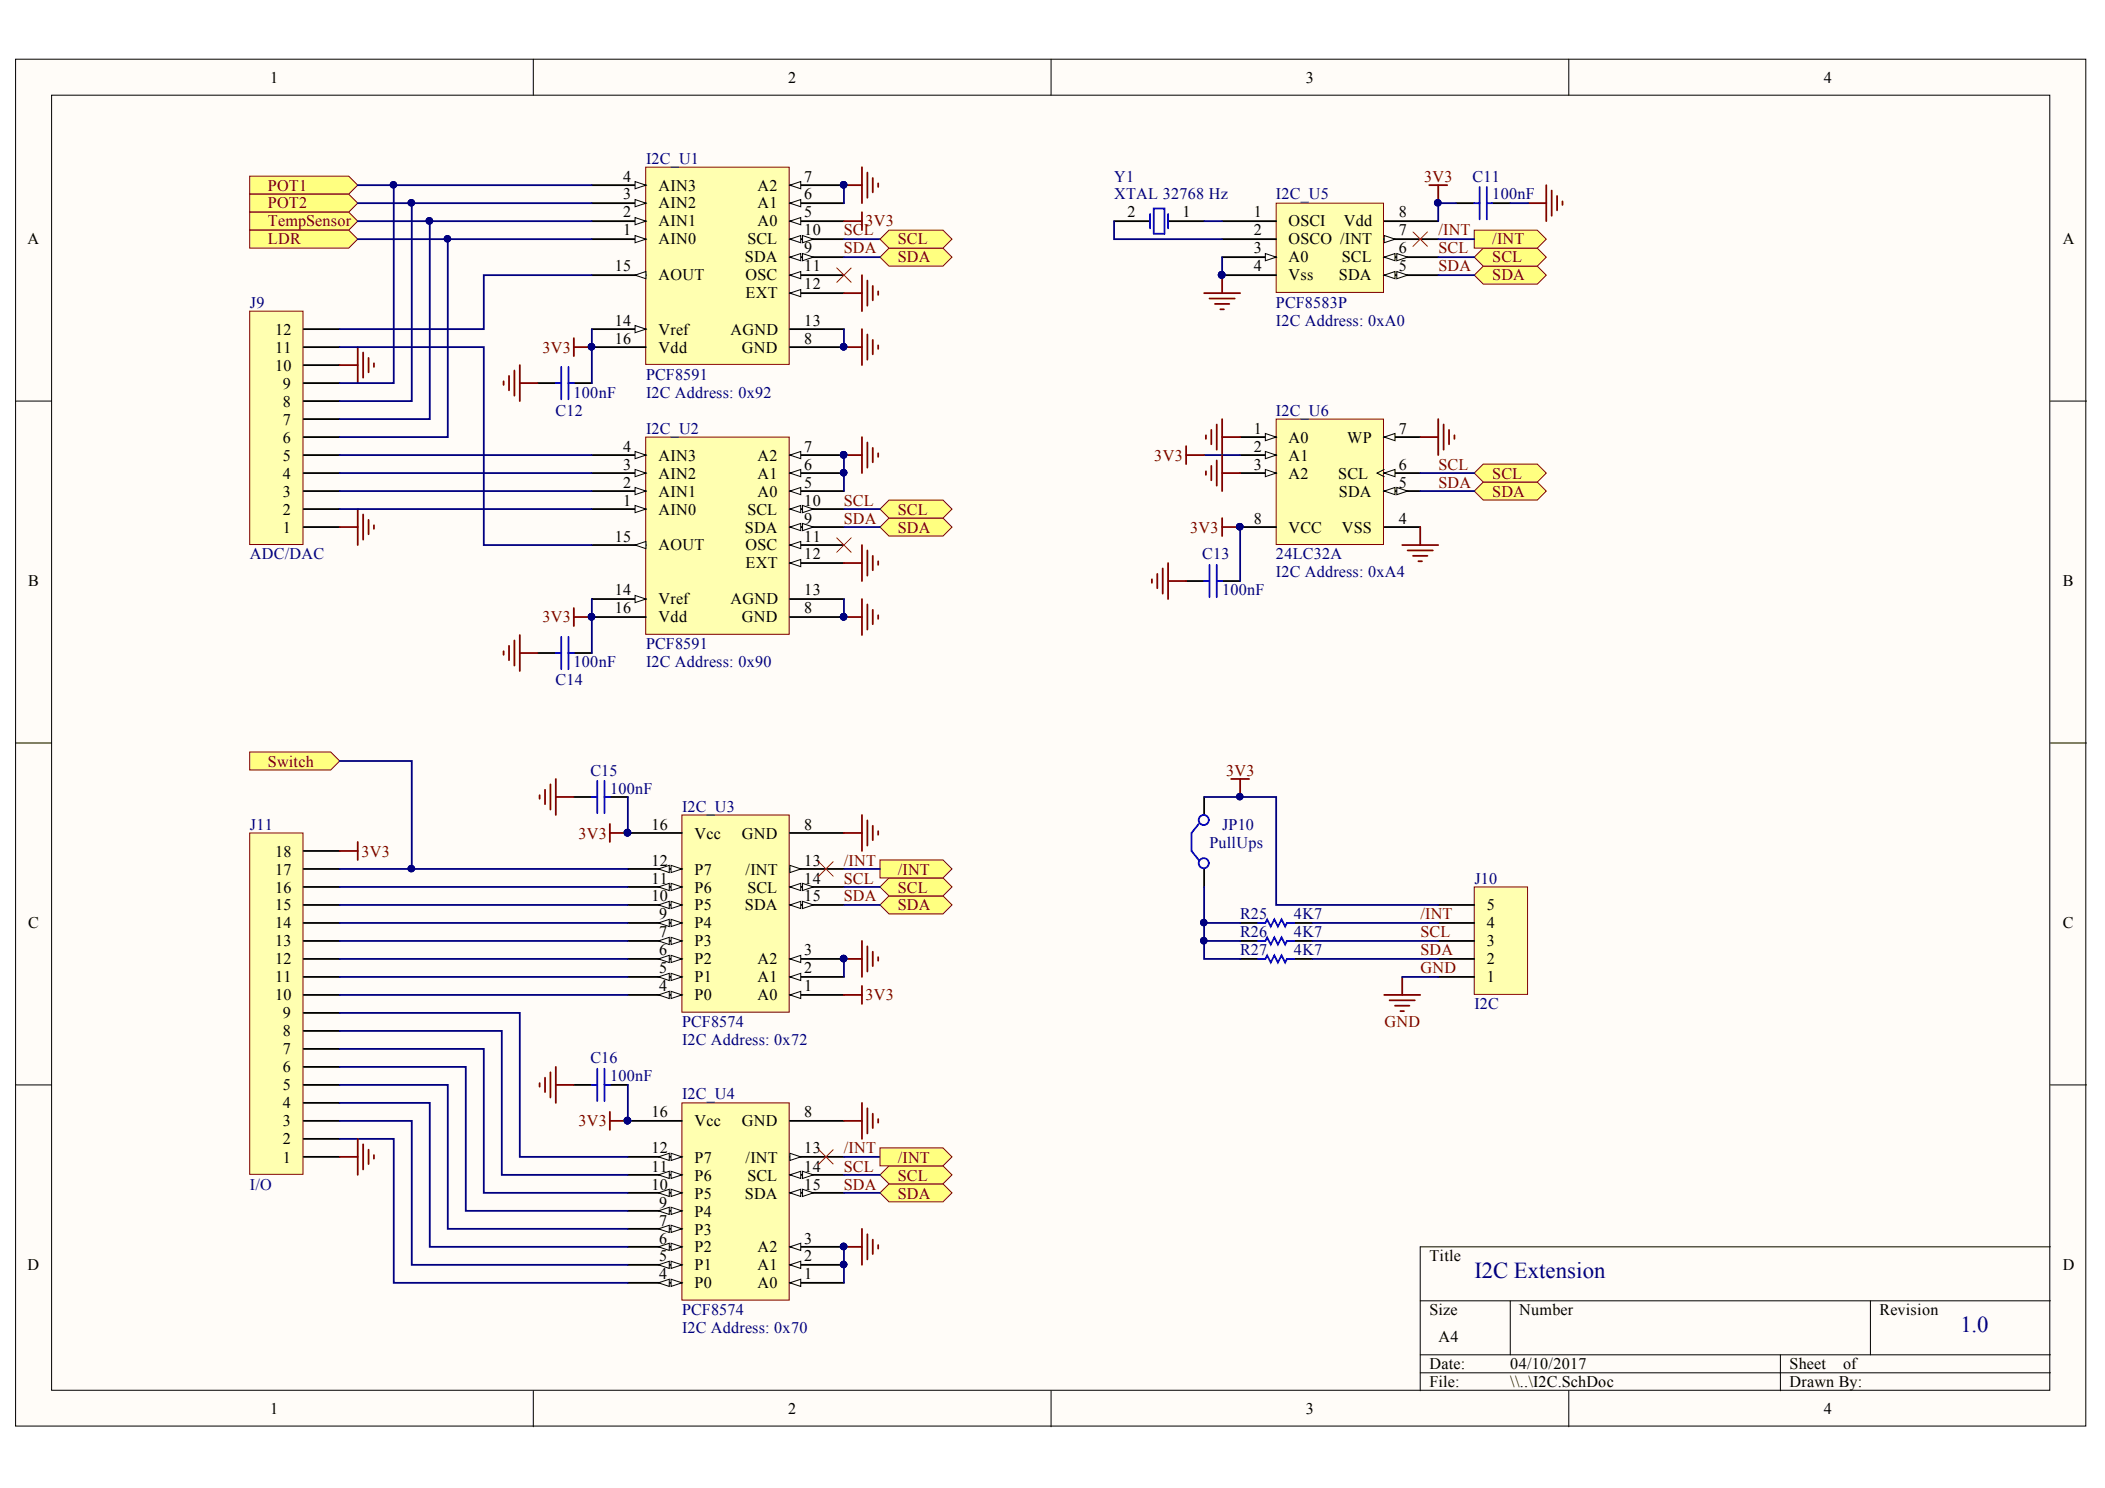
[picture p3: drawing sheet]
<svg xmlns="http://www.w3.org/2000/svg" width="297mm" height="210mm" viewBox="0 0 297 210" stroke-linecap="round" stroke-linejoin="round" font-family="sans-serif">
<defs><g id="words">
<g font-size="3.2" fill="#000080">
<text x="208" y="180.2">I2C Extension</text>
<text x="276.6" y="187.9">1.0</text>
</g>
<g font-size="2.3">
<text x="38.1" y="11.7">1</text>
<text x="111.2" y="11.7">2</text>
<text x="184.3" y="11.7">3</text>
<text x="257.4" y="11.7">4</text>
<text x="88" y="28.1">3</text>
<text x="88" y="25.6">4</text>
<text x="92.9" y="29.4">AIN2</text>
<text x="92.9" y="26.9">AIN3</text>
<text x="106.9" y="29.4">A1</text>
<text x="106.9" y="26.9">A2</text>
<text x="113.5" y="28.1">6</text>
<text x="113.5" y="25.6">7</text>
<text x="3.9" y="34.5">A</text>
<text x="88" y="33.2">1</text>
<text x="88" y="30.7">2</text>
<text x="92.9" y="34.5">AIN0</text>
<text x="92.9" y="31.9">AIN1</text>
<text x="105.5" y="34.5">SCL</text>
<text x="106.9" y="31.9">A0</text>
<text x="113.5" y="30.7">5</text>
<text x="113.5" y="33.2">10</text>
<text x="113.5" y="35.7">9</text>
<text x="159.1" y="30.7">2</text>
<text x="166.9" y="30.7">1</text>
<text x="176.9" y="30.7">1</text>
<text x="176.9" y="33.2">2</text>
<text x="176.9" y="35.7">3</text>
<text x="181.8" y="31.9">OSCI</text>
<text x="181.8" y="34.5">OSCO /INT</text>
<text x="189.6" y="31.9">Vdd</text>
<text x="197.4" y="35.7">6</text>
<text x="197.4" y="33.2">7</text>
<text x="197.4" y="30.7">8</text>
<text x="291.1" y="34.5">A</text>
<text x="86.8" y="38.3">15</text>
<text x="92.9" y="39.5">AOUT</text>
<text x="105.1" y="37">SDA</text>
<text x="105.2" y="39.5">OSC</text>
<text x="113.5" y="40.8">12</text>
<text x="113.5" y="38.3">11</text>
<text x="176.9" y="38.3">4</text>
<text x="181.8" y="37">A0</text>
<text x="181.8" y="39.5">Vss</text>
<text x="188.9" y="39.5">SDA</text>
<text x="189.4" y="37">SCL</text>
<text x="197.4" y="38.3">5</text>
<text x="38.8" y="47.2">12</text>
<text x="86.8" y="46">14</text>
<text x="92.9" y="47.2">Vref</text>
<text x="103.1" y="47.2">AGND</text>
<text x="105.2" y="42.1">EXT</text>
<text x="113.5" y="46">13</text>
<text x="38.8" y="52.3">10</text>
<text x="38.8" y="49.8">11</text>
<text x="86.8" y="48.5">16</text>
<text x="92.9" y="49.8">Vdd</text>
<text x="104.7" y="49.8">GND</text>
<text x="113.5" y="48.5">8</text>
<text x="39.9" y="59.9">7</text>
<text x="39.9" y="57.4">8</text>
<text x="39.9" y="54.8">9</text>
<text x="39.9" y="65">5</text>
<text x="39.9" y="62.4">6</text>
<text x="88" y="63.7">4</text>
<text x="92.9" y="65">AIN3</text>
<text x="106.9" y="65">A2</text>
<text x="113.5" y="63.7">7</text>
<text x="176.9" y="61.2">1</text>
<text x="176.9" y="63.7">2</text>
<text x="181.8" y="62.4">A0</text>
<text x="181.8" y="65">A1</text>
<text x="190.1" y="62.4">WP</text>
<text x="197.4" y="61.2">7</text>
<text x="39.9" y="70.1">3</text>
<text x="39.9" y="67.5">4</text>
<text x="88" y="71.3">1</text>
<text x="88" y="68.8">2</text>
<text x="88" y="66.2">3</text>
<text x="92.9" y="70.1">AIN1</text>
<text x="92.9" y="67.5">AIN2</text>
<text x="106.9" y="70.1">A0</text>
<text x="106.9" y="67.5">A1</text>
<text x="113.5" y="68.8">5</text>
<text x="113.5" y="66.2">6</text>
<text x="113.5" y="71.3">10</text>
<text x="176.9" y="66.2">3</text>
<text x="181.8" y="67.5">A2</text>
<text x="188.8" y="67.5">SCL</text>
<text x="188.9" y="70.1">SDA</text>
<text x="197.4" y="68.8">5</text>
<text x="197.4" y="66.2">6</text>
<text x="39.9" y="75.1">1</text>
<text x="39.9" y="72.6">2</text>
<text x="86.8" y="76.4">15</text>
<text x="92.9" y="72.6">AIN0</text>
<text x="92.9" y="77.7">AOUT</text>
<text x="105.1" y="75.1">SDA</text>
<text x="105.2" y="77.7">OSC</text>
<text x="105.5" y="72.6">SCL</text>
<text x="113.5" y="73.9">9</text>
<text x="113.5" y="76.4">11</text>
<text x="176.9" y="73.9">8</text>
<text x="181.8" y="75.1">VCC</text>
<text x="189.4" y="75.1">VSS</text>
<text x="197.4" y="73.9">4</text>
<text x="4" y="82.7">B</text>
<text x="86.8" y="84">14</text>
<text x="105.2" y="80.2">EXT</text>
<text x="113.5" y="78.9">12</text>
<text x="113.5" y="84">13</text>
<text x="291.1" y="82.7">B</text>
<text x="86.8" y="86.5">16</text>
<text x="92.9" y="87.8">Vdd</text>
<text x="92.9" y="85.3">Vref</text>
<text x="103.1" y="85.3">AGND</text>
<text x="104.7" y="87.8">GND</text>
<text x="113.5" y="86.5">8</text>
<text x="91.9" y="117">16</text>
<text x="98" y="118.3">Vcc</text>
<text x="104.7" y="118.3">GND</text>
<text x="113.5" y="117">8</text>
<text x="38.8" y="125.9">16</text>
<text x="38.8" y="123.4">17</text>
<text x="38.8" y="120.8">18</text>
<text x="91.9" y="124.6">11</text>
<text x="91.9" y="122.1">12</text>
<text x="98" y="125.9">P6</text>
<text x="98" y="123.4">P7</text>
<text x="105.2" y="123.4">/INT</text>
<text x="105.5" y="125.9">SCL</text>
<text x="113.5" y="122.1">13</text>
<text x="113.5" y="124.6">14</text>
<text x="4" y="131">C</text>
<text x="38.8" y="131">14</text>
<text x="38.8" y="128.4">15</text>
<text x="91.9" y="127.2">10</text>
<text x="93" y="129.7">9</text>
<text x="98" y="131">P4</text>
<text x="98" y="128.4">P5</text>
<text x="105.1" y="128.4">SDA</text>
<text x="113.5" y="127.2">15</text>
<text x="209.8" y="131">4</text>
<text x="209.8" y="128.4">5</text>
<text x="291.1" y="131">C</text>
<text x="38.8" y="136">12</text>
<text x="38.8" y="133.5">13</text>
<text x="93" y="137.3">5</text>
<text x="93" y="134.8">6</text>
<text x="93" y="132.2">7</text>
<text x="98" y="136">P2</text>
<text x="98" y="133.5">P3</text>
<text x="106.9" y="136">A2</text>
<text x="113.5" y="137.3">2</text>
<text x="113.5" y="134.8">3</text>
<text x="209.8" y="136">2</text>
<text x="209.8" y="133.5">3</text>
<text x="38.8" y="141.1">10</text>
<text x="38.8" y="138.6">11</text>
<text x="39.9" y="143.6">9</text>
<text x="93" y="139.8">4</text>
<text x="98" y="141.1">P0</text>
<text x="98" y="138.6">P1</text>
<text x="106.9" y="141.1">A0</text>
<text x="106.9" y="138.6">A1</text>
<text x="113.5" y="139.8">1</text>
<text x="209.8" y="138.6">1</text>
<text x="39.9" y="148.7">7</text>
<text x="39.9" y="146.2">8</text>
<text x="39.9" y="153.8">5</text>
<text x="39.9" y="151.2">6</text>
<text x="39.9" y="161.4">2</text>
<text x="39.9" y="158.9">3</text>
<text x="39.9" y="156.3">4</text>
<text x="91.9" y="157.6">16</text>
<text x="98" y="158.9">Vcc</text>
<text x="104.7" y="158.9">GND</text>
<text x="113.5" y="157.6">8</text>
<text x="39.9" y="164">1</text>
<text x="91.9" y="167.8">10</text>
<text x="91.9" y="165.3">11</text>
<text x="91.9" y="162.7">12</text>
<text x="98" y="166.5">P6</text>
<text x="98" y="164">P7</text>
<text x="105.2" y="164">/INT</text>
<text x="105.5" y="166.5">SCL</text>
<text x="113.5" y="162.7">13</text>
<text x="113.5" y="165.3">14</text>
<text x="113.5" y="167.8">15</text>
<text x="93" y="172.9">7</text>
<text x="93" y="170.3">9</text>
<text x="98" y="171.6">P4</text>
<text x="98" y="169.1">P5</text>
<text x="105.1" y="169.1">SDA</text>
<text x="3.9" y="179.2">D</text>
<text x="93" y="177.9">5</text>
<text x="93" y="175.4">6</text>
<text x="98" y="179.2">P1</text>
<text x="98" y="176.7">P2</text>
<text x="98" y="174.1">P3</text>
<text x="106.9" y="179.2">A1</text>
<text x="106.9" y="176.7">A2</text>
<text x="113.5" y="177.9">2</text>
<text x="113.5" y="175.4">3</text>
<text x="201.7" y="177.9">Title</text>
<text x="291.1" y="179.2">D</text>
<text x="93" y="180.5">4</text>
<text x="98" y="181.8">P0</text>
<text x="106.9" y="181.8">A0</text>
<text x="113.5" y="180.5">1</text>
<text x="201.7" y="185.6">Size</text>
<text x="214.4" y="185.6">Number</text>
<text x="265.2" y="185.6">Revision</text>
<text x="203" y="189.4">A4</text>
<text x="201.7" y="193.2">Date:</text>
<text x="201.7" y="195.7">File:</text>
<text x="213.1" y="193.2">04/10/2017</text>
<text x="213.1" y="195.7">\\..\I2C.SchDoc</text>
<text x="252.5" y="193.2">Sheet</text>
<text x="252.5" y="195.7">Drawn By:</text>
<text x="260.1" y="193.2">of</text>
<text x="38.1" y="199.5">1</text>
<text x="111.2" y="199.5">2</text>
<text x="184.3" y="199.5">3</text>
<text x="257.4" y="199.5">4</text>
</g>
<g font-size="2.3" fill="#000080">
<text x="91.2" y="23.1">I2C_U1</text>
<text x="157.2" y="25.6">Y1</text>
<text x="157.2" y="28.1">XTAL 32768 Hz</text>
<text x="180.1" y="28.1">I2C_U5</text>
<text x="207.8" y="25.6">C11</text>
<text x="210.6" y="28.1">100nF</text>
<text x="35.3" y="43.4">J9</text>
<text x="180.1" y="43.4">PCF8583P</text>
<text x="180.1" y="46">I2C Address: 0xA0</text>
<text x="91.2" y="53.6">PCF8591</text>
<text x="78.4" y="58.6">C12</text>
<text x="80.9" y="56.1">100nF</text>
<text x="91.2" y="56.1">I2C Address: 0x92</text>
<text x="180.1" y="58.6">I2C_U6</text>
<text x="91.2" y="61.2">I2C_U2</text>
<text x="35.3" y="78.9">ADC/DAC</text>
<text x="169.7" y="78.9">C13</text>
<text x="172.4" y="84">100nF</text>
<text x="180.1" y="78.9">24LC32A</text>
<text x="180.1" y="81.5">I2C Address: 0xA4</text>
<text x="80.9" y="94.1">100nF</text>
<text x="91.2" y="91.6">PCF8591</text>
<text x="91.2" y="94.1">I2C Address: 0x90</text>
<text x="78.4" y="96.7">C14</text>
<text x="83.3" y="109.4">C15</text>
<text x="86.1" y="112">100nF</text>
<text x="35.3" y="117">J11</text>
<text x="96.2" y="114.5">I2C_U3</text>
<text x="170.7" y="119.6">PullUps</text>
<text x="172.4" y="117">JP10</text>
<text x="208" y="124.6">J10</text>
<text x="175" y="129.7">R25</text>
<text x="182.6" y="129.7">4K7</text>
<text x="175" y="132.2">R26</text>
<text x="175" y="134.8">R27</text>
<text x="182.6" y="132.2">4K7</text>
<text x="182.6" y="134.8">4K7</text>
<text x="208" y="142.4">I2C</text>
<text x="83.3" y="150">C16</text>
<text x="96.2" y="144.9">PCF8574</text>
<text x="96.2" y="147.4">I2C Address: 0x72</text>
<text x="86.1" y="152.5">100nF</text>
<text x="96.2" y="155.1">I2C_U4</text>
<text x="35.3" y="167.8">I/O</text>
<text x="96.2" y="185.6">PCF8574</text>
<text x="96.2" y="188.1">I2C Address: 0x70</text>
</g>
<g font-size="2.3" fill="#800000">
<text x="37.8" y="26.9">POT1</text>
<text x="37.8" y="29.4">POT2</text>
<text x="200.9" y="25.6">3V3</text>
<text x="37.8" y="31.9">TempSensor</text>
<text x="37.8" y="34.5">LDR</text>
<text x="119.1" y="35.7">SDA</text>
<text x="119.1" y="33.2">SCL</text>
<text x="122.1" y="31.9">3V3</text>
<text x="126.7" y="34.5">SCL</text>
<text x="203" y="35.7">SCL</text>
<text x="203" y="33.2">/INT</text>
<text x="210.6" y="34.5">/INT</text>
<text x="126.7" y="37">SDA</text>
<text x="203" y="38.3">SDA</text>
<text x="210.6" y="39.5">SDA</text>
<text x="210.6" y="37">SCL</text>
<text x="76.5" y="49.8">3V3</text>
<text x="162.9" y="65">3V3</text>
<text x="119.1" y="71.3">SCL</text>
<text x="203" y="68.8">SDA</text>
<text x="203" y="66.2">SCL</text>
<text x="210.6" y="70.1">SDA</text>
<text x="210.6" y="67.5">SCL</text>
<text x="119.1" y="73.9">SDA</text>
<text x="126.7" y="75.1">SDA</text>
<text x="126.7" y="72.6">SCL</text>
<text x="168" y="75.1">3V3</text>
<text x="76.5" y="87.8">3V3</text>
<text x="37.8" y="108.2">Switch</text>
<text x="173" y="109.4">3V3</text>
<text x="81.6" y="118.3">3V3</text>
<text x="51" y="120.8">3V3</text>
<text x="119.1" y="124.6">SCL</text>
<text x="119.1" y="122.1">/INT</text>
<text x="126.7" y="125.9">SCL</text>
<text x="126.7" y="123.4">/INT</text>
<text x="119.1" y="127.2">SDA</text>
<text x="126.7" y="128.4">SDA</text>
<text x="200.4" y="129.7">/INT</text>
<text x="200.4" y="137.3">GND</text>
<text x="200.4" y="134.8">SDA</text>
<text x="200.4" y="132.2">SCL</text>
<text x="122.1" y="141.1">3V3</text>
<text x="195.4" y="144.9">GND</text>
<text x="81.6" y="158.9">3V3</text>
<text x="119.1" y="167.8">SDA</text>
<text x="119.1" y="165.3">SCL</text>
<text x="119.1" y="162.7">/INT</text>
<text x="126.7" y="166.5">SCL</text>
<text x="126.7" y="164">/INT</text>
<text x="126.7" y="169.1">SDA</text>
</g>
</g></defs>
<g fill="#fffcf8" stroke="#000" stroke-width=".14">
<path d="M2.2 8.4h292.1v192.8h-292.1z"/>
<path d="M7.3 13.4h281.9v182.7h-281.9z"/>
</g>
<g fill="none" stroke="#000" stroke-width=".14">
<path d="M75.3 8.4v5M148.3 8.4v5M221.4 8.4v5M2.2 56.6h5.1M289.3 56.6h5.1M2.2 104.8h5.1M289.3 104.8h5.1M2.2 153h5.1M289.3 153h5.1M289.3 175.9h-88.9v20.3M75.3 196.2v5.1M148.3 196.2v5.1"/>
<path d="M200.4 183.5h88.9M200.4 191.1h88.9M200.4 193.7h88.9M213.1 183.5v7.6M221.4 196.2v5.1M251.2 191.1v5.1M263.9 183.5v7.6"/>
</g>
<path d="M208 125.1h7.6v15.2h-7.6z" fill="#ffffb0" stroke="#800000" stroke-width=".14"/>
<g fill="none" stroke="#000" stroke-width=".25">
<path d="M169.9 112.4v2.6M169.9 122.6v2.5M175 135.3h2.5M175 132.7h2.5M175 130.2h2.5M182.6 135.3h2.6M182.6 132.7h2.6M182.6 130.2h2.6M202.9 137.8h5.1M202.9 135.3h5.1M202.9 132.7h5.1M202.9 130.2h5.1"/>
<path d="M202.9 127.7h5.1"/>
</g>
<g fill="none" stroke="#00f" stroke-width=".25">
<path d="M169.2 116.2l-1.1 1.3v2.5l1.1 1.3M177.5 132.7h1.1l.2-.5 .5 1 .5-1 .5 1 .5-1 .5 1 .3-.5h1M177.5 130.2h1.1l.2-.5 .5 1 .5-1 .5 1 .5-1 .5 1 .3-.5h1M177.5 135.3h1.1l.2-.5 .5 1 .5-1 .5 1 .5-1 .5 1 .3-.5h1"/>
<circle cx="169.9" cy="115.7" r=".71"/>
<circle cx="169.9" cy="121.8" r=".71"/>
</g>
<path d="M169.9 125.1v10.2h5.1M169.9 132.7h5.1M169.9 130.2h5.1M185.2 132.7h17.7M185.2 130.2h17.7M185.2 135.3h17.7" fill="none" stroke="#000080" stroke-width=".25"/>
<g fill="#000080" stroke="#000080" stroke-width=".14">
<circle cx="169.9" cy="130.1" r=".46"/>
<circle cx="169.9" cy="132.7" r=".46"/>
</g>
<path d="M180.1 28.7h15.1v12.5h-15.1z" fill="#ffffb0" stroke="#800000" stroke-width=".14"/>
<path d="M172.5 31.2h7.6M172.5 33.7h7.6M172.5 36.3h7.6" fill="none" stroke="#000" stroke-width=".25"/>
<path d="M178.6 35.8l1.5 .5-1.5 .5z" fill="#fffcf8"/>
<path d="M178.6 35.8l1.5 .5-1.5 .5z" fill="none" stroke="#000" stroke-width=".14"/>
<path d="M172.5 38.8h7.6M195.3 38.8h7.6" fill="none" stroke="#000" stroke-width=".25"/>
<circle cx="172.4" cy="38.8" r=".47" fill="#000080" stroke="#000080" stroke-width=".14"/>
<path d="M195.3 38.8l1.6-.5v1z" fill="#fffcf8"/>
<path d="M195.3 38.8l1.6-.5v1z" fill="none" stroke="#000" stroke-width=".14"/>
<path d="M197.1 38.3l1.5 .5-1.5 .5z" fill="#fffcf8"/>
<path d="M197.1 38.3l1.5 .5-1.5 .5z" fill="none" stroke="#000" stroke-width=".14"/>
<path d="M195.3 36.3h7.6" fill="none" stroke="#000" stroke-width=".25"/>
<path d="M195.3 36.3l1.6-.5v1z" fill="#fffcf8"/>
<path d="M195.3 36.3l1.6-.5v1z" fill="none" stroke="#000" stroke-width=".14"/>
<path d="M197.1 35.8l1.5 .5-1.5 .5z" fill="#fffcf8"/>
<path d="M197.1 35.8l1.5 .5-1.5 .5z" fill="none" stroke="#000" stroke-width=".14"/>
<path d="M195.3 33.7h7.6" fill="none" stroke="#000" stroke-width=".25"/>
<path d="M195.3 33.2l1.6 .5-1.6 .5z" fill="#fffcf8"/>
<path d="M195.3 33.2l1.6 .5-1.6 .5z" fill="none" stroke="#000" stroke-width=".14"/>
<path d="M157.2 31.2h5.1M164.8 31.2h5.1M195.3 31.2h7.6" fill="none" stroke="#000" stroke-width=".25"/>
<g fill="#000080" stroke="#000080" stroke-width=".14">
<circle cx="172.4" cy="38.8" r=".47"/>
<circle cx="174.9" cy="112.4" r=".46"/>
</g>
<path d="M162.3 30.2v2M162.8 29.4h1.5v3.6h-1.5zM164.8 30.2v2" fill="none" stroke="#00f" stroke-width=".25"/>
<path d="M172.5 38.8v2.6M169.9 41.4h5.1M170.7 42.1h3.5M171.4 42.9h2.1M172.2 43.6h.5M173.7 109.9h2.6M175 109.9v2.5M197.9 137.8v2.5M195.3 140.3h5.1M196.1 141.1h3.5M196.9 141.9h2M197.6 142.6h.5" fill="none" stroke="#800000" stroke-width=".25"/>
<path d="M157.2 31.2v2.5h15.3M169.9 31.2h2.6M172.5 36.3v2.5" fill="none" stroke="#000080" stroke-width=".25"/>
<g fill="#ffff80" stroke="#800000" stroke-width=".14">
<path d="M208 38.8l1.3-1.3h7.6l1.3 1.3-1.3 1.3h-7.6z" fill-rule="evenodd"/>
<path d="M208 36.3l1.3-1.3h7.6l1.3 1.3-1.3 1.2h-7.6z" fill-rule="evenodd"/>
<path d="M208 32.5h8.9l1.3 1.2-1.3 1.3h-8.9z" fill-rule="evenodd"/>
</g>
<path d="M202.9 33.7h5.1M202.9 36.3h5.1M202.9 38.8h5.1" fill="none" stroke="#000080" stroke-width=".25"/>
<path d="M180.1 59.1h15.1v17.7h-15.1z" fill="#ffffb0" stroke="#800000" stroke-width=".14"/>
<path d="M175 61.7h5.1" fill="none" stroke="#000" stroke-width=".25"/>
<path d="M178.6 61.1l1.5 .6-1.5 .5z" fill="#fffcf8"/>
<path d="M178.6 61.1l1.5 .6-1.5 .5z" fill="none" stroke="#000" stroke-width=".14"/>
<path d="M195.3 69.3h5.1" fill="none" stroke="#000" stroke-width=".25"/>
<path d="M195.3 69.3l1.6-.5v1z" fill="#fffcf8"/>
<path d="M195.3 69.3l1.6-.5v1z" fill="none" stroke="#000" stroke-width=".14"/>
<path d="M197.1 68.8l1.5 .5-1.5 .5z" fill="#fffcf8"/>
<path d="M197.1 68.8l1.5 .5-1.5 .5z" fill="none" stroke="#000" stroke-width=".14"/>
<path d="M175 66.7h5.1" fill="none" stroke="#000" stroke-width=".25"/>
<path d="M178.6 66.2l1.5 .5-1.5 .5z" fill="#fffcf8"/>
<path d="M178.6 66.2l1.5 .5-1.5 .5z" fill="none" stroke="#000" stroke-width=".14"/>
<path d="M175 64.2h5.1" fill="none" stroke="#000" stroke-width=".25"/>
<path d="M178.6 63.7l1.5 .5-1.5 .5z" fill="#fffcf8"/>
<path d="M178.6 63.7l1.5 .5-1.5 .5z" fill="none" stroke="#000" stroke-width=".14"/>
<path d="M195.3 61.7h5.1" fill="none" stroke="#000" stroke-width=".25"/>
<path d="M195.3 61.7l1.6-.6v1.1z" fill="#fffcf8"/>
<path d="M195.3 61.7l1.6-.6v1.1zM195.3 66.2l-1 .5 1 .5" fill="none" stroke="#000" stroke-width=".14"/>
<path d="M195.3 74.3h5.1M195.3 66.7h5.1" fill="none" stroke="#000" stroke-width=".25"/>
<path d="M195.3 66.7l1.6-.5v1z" fill="#fffcf8"/>
<path d="M195.3 66.7l1.6-.5v1z" fill="none" stroke="#000" stroke-width=".14"/>
<path d="M175 74.3h5.1" fill="none" stroke="#000" stroke-width=".25"/>
<circle cx="174.9" cy="74.3" r=".46" fill="#000080" stroke="#000080" stroke-width=".14"/>
<g fill="#ffff80" stroke="#800000" stroke-width=".14">
<path d="M208 69.3l1.3-1.3h7.6l1.3 1.3-1.3 1.2h-7.6z" fill-rule="evenodd"/>
<path d="M208 66.7l1.3-1.2h7.6l1.3 1.2-1.3 1.3h-7.6z" fill-rule="evenodd"/>
</g>
<path d="M205.5 28.7h-2.6v2.5M213.1 28.7h2.6M169.9 64.2h5.1M175 74.3v7.7M200.4 66.7h7.6M200.4 69.3h7.6" fill="none" stroke="#000080" stroke-width=".25"/>
<g fill="none" stroke="#800000" stroke-width=".25">
<path d="M215.7 28.7h2.5M218.2 26.1v5.1M219 26.9v3.5M219.7 27.6v2.1M220.5 28.4v.5M171.7 59.9v3.5M172.5 59.1v10.2M202.9 59.1v5.1M203.7 59.9v3.5M164.8 79.4v5.1M170.2 61.4v.5M170.2 66.5v.5"/>
<path d="M170.9 60.6v2.1M170.9 65.7v2M171.7 65v3.5M172.5 61.7h2.5M172.5 66.7h2.5M197.9 76.9h5M198.6 77.6h3.6M199.4 78.4h2M200.2 79.2h.5M200.4 74.3v2.6M200.4 61.7h2.5M204.5 60.6v2.1"/>
<path d="M205.2 61.4v.5M162.5 81.7v.5M163.3 80.9v2.1M164.1 80.2v3.5M164.8 82h2.6"/>
</g>
<path d="M205.5 28.7h2.5M210.6 28.7h2.5M167.4 82h2.5M172.5 82h2.5" fill="none" stroke="#000" stroke-width=".25"/>
<path d="M208 28.7h.8M208.8 26.4v4.5M209.8 28.7h.8M209.8 26.4v4.5M170.7 79.7v4.5M171.7 79.7v4.5M169.9 82h.8M171.7 82h.8" fill="none" stroke="#00f" stroke-width=".25"/>
<g fill="#000080" stroke="#000080" stroke-width=".14">
<circle cx="202.9" cy="28.6" r=".46"/>
<circle cx="174.9" cy="74.3" r=".46"/>
</g>
<path d="M96.2 155.6h15.2v27.8h-15.2z" fill="#ffffb0" stroke="#800000" stroke-width=".14"/>
<path d="M111.5 181h7.6" fill="none" stroke="#000" stroke-width=".25"/>
<path d="M111.5 181l1.5-.5v1z" fill="#fffcf8"/>
<path d="M111.5 181l1.5-.5v1z" fill="none" stroke="#000" stroke-width=".14"/>
<path d="M111.5 178.4h7.6" fill="none" stroke="#000" stroke-width=".25"/>
<path d="M111.5 178.4l1.5-.5v1z" fill="#fffcf8"/>
<path d="M111.5 178.4l1.5-.5v1z" fill="none" stroke="#000" stroke-width=".14"/>
<circle cx="119" cy="178.4" r=".46" fill="#000080" stroke="#000080" stroke-width=".14"/>
<path d="M111.5 175.9h7.6" fill="none" stroke="#000" stroke-width=".25"/>
<path d="M111.5 175.9l1.5-.5v1z" fill="#fffcf8"/>
<path d="M111.5 175.9l1.5-.5v1z" fill="none" stroke="#000" stroke-width=".14"/>
<circle cx="119" cy="175.8" r=".46" fill="#000080" stroke="#000080" stroke-width=".14"/>
<path d="M88.6 181h7.6" fill="none" stroke="#000" stroke-width=".25"/>
<path d="M94.7 180.5l1.5 .5-1.5 .5z" fill="#fffcf8"/>
<path d="M94.7 180.5l1.5 .5-1.5 .5z" fill="none" stroke="#000" stroke-width=".14"/>
<path d="M92.9 181l1.5-.5v1z" fill="#fffcf8"/>
<path d="M92.9 181l1.5-.5v1z" fill="none" stroke="#000" stroke-width=".14"/>
<path d="M88.6 178.4h7.6" fill="none" stroke="#000" stroke-width=".25"/>
<path d="M94.7 177.9l1.5 .5-1.5 .5z" fill="#fffcf8"/>
<path d="M94.7 177.9l1.5 .5-1.5 .5z" fill="none" stroke="#000" stroke-width=".14"/>
<path d="M92.9 178.4l1.5-.5v1z" fill="#fffcf8"/>
<path d="M92.9 178.4l1.5-.5v1z" fill="none" stroke="#000" stroke-width=".14"/>
<path d="M88.6 175.9h7.6" fill="none" stroke="#000" stroke-width=".25"/>
<path d="M94.7 175.4l1.5 .5-1.5 .5z" fill="#fffcf8"/>
<path d="M94.7 175.4l1.5 .5-1.5 .5z" fill="none" stroke="#000" stroke-width=".14"/>
<path d="M92.9 175.9l1.5-.5v1z" fill="#fffcf8"/>
<path d="M92.9 175.9l1.5-.5v1z" fill="none" stroke="#000" stroke-width=".14"/>
<path d="M88.6 173.3h7.6" fill="none" stroke="#000" stroke-width=".25"/>
<path d="M94.7 172.8l1.5 .5-1.5 .6z" fill="#fffcf8"/>
<path d="M94.7 172.8l1.5 .5-1.5 .6z" fill="none" stroke="#000" stroke-width=".14"/>
<path d="M92.9 173.3l1.5-.5v1.1z" fill="#fffcf8"/>
<path d="M92.9 173.3l1.5-.5v1.1z" fill="none" stroke="#000" stroke-width=".14"/>
<path d="M111.5 158.1h7.6M88.6 170.8h7.6" fill="none" stroke="#000" stroke-width=".25"/>
<path d="M94.7 170.3l1.5 .5-1.5 .5z" fill="#fffcf8"/>
<path d="M94.7 170.3l1.5 .5-1.5 .5z" fill="none" stroke="#000" stroke-width=".14"/>
<path d="M92.9 170.8l1.5-.5v1z" fill="#fffcf8"/>
<path d="M92.9 170.8l1.5-.5v1z" fill="none" stroke="#000" stroke-width=".14"/>
<path d="M88.6 168.3h7.6" fill="none" stroke="#000" stroke-width=".25"/>
<path d="M94.7 167.8l1.5 .5-1.5 .5z" fill="#fffcf8"/>
<path d="M94.7 167.8l1.5 .5-1.5 .5z" fill="none" stroke="#000" stroke-width=".14"/>
<path d="M92.9 168.3l1.5-.5v1z" fill="#fffcf8"/>
<path d="M92.9 168.3l1.5-.5v1z" fill="none" stroke="#000" stroke-width=".14"/>
<path d="M88.6 165.7h7.6" fill="none" stroke="#000" stroke-width=".25"/>
<path d="M94.7 165.2l1.5 .5-1.5 .5z" fill="#fffcf8"/>
<path d="M94.7 165.2l1.5 .5-1.5 .5z" fill="none" stroke="#000" stroke-width=".14"/>
<path d="M92.9 165.7l1.5-.5v1z" fill="#fffcf8"/>
<path d="M92.9 165.7l1.5-.5v1z" fill="none" stroke="#000" stroke-width=".14"/>
<path d="M88.6 163.2h7.6" fill="none" stroke="#000" stroke-width=".25"/>
<path d="M94.7 162.7l1.5 .5-1.5 .5z" fill="#fffcf8"/>
<path d="M94.7 162.7l1.5 .5-1.5 .5z" fill="none" stroke="#000" stroke-width=".14"/>
<path d="M92.9 163.2l1.5-.5v1z" fill="#fffcf8"/>
<path d="M92.9 163.2l1.5-.5v1z" fill="none" stroke="#000" stroke-width=".14"/>
<path d="M111.5 163.2h7.6" fill="none" stroke="#000" stroke-width=".25"/>
<path d="M111.5 162.7l1.5 .5-1.5 .5z" fill="#fffcf8"/>
<path d="M111.5 162.7l1.5 .5-1.5 .5z" fill="none" stroke="#000" stroke-width=".14"/>
<path d="M111.5 165.7h7.6" fill="none" stroke="#000" stroke-width=".25"/>
<path d="M111.5 165.7l1.5-.5v1z" fill="#fffcf8"/>
<path d="M111.5 165.7l1.5-.5v1z" fill="none" stroke="#000" stroke-width=".14"/>
<path d="M113.2 165.2l1.6 .5-1.6 .5z" fill="#fffcf8"/>
<path d="M113.2 165.2l1.6 .5-1.6 .5z" fill="none" stroke="#000" stroke-width=".14"/>
<path d="M111.5 168.3h7.6" fill="none" stroke="#000" stroke-width=".25"/>
<path d="M111.5 168.3l1.5-.5v1z" fill="#fffcf8"/>
<path d="M111.5 168.3l1.5-.5v1z" fill="none" stroke="#000" stroke-width=".14"/>
<path d="M113.2 167.8l1.6 .5-1.6 .5z" fill="#fffcf8"/>
<path d="M113.2 167.8l1.6 .5-1.6 .5z" fill="none" stroke="#000" stroke-width=".14"/>
<path d="M81 153h2.5M86.1 153h2.5M88.6 158.1h7.6" fill="none" stroke="#000" stroke-width=".25"/>
<g fill="#000080" stroke="#000080" stroke-width=".14">
<circle cx="88.5" cy="158.1" r=".47"/>
<circle cx="119" cy="178.4" r=".46"/>
<circle cx="119" cy="175.8" r=".46"/>
</g>
<path d="M83.5 153h.8M84.3 150.8v4.5M85.3 153h.8M85.3 150.8v4.5" fill="none" stroke="#00f" stroke-width=".25"/>
<g fill="none" stroke="#800000" stroke-width=".25">
<path d="M76.1 152.8v.5M76.9 152v2.1M77.7 151.3v3.5M78.4 150.5v5.1M78.4 153h2.6M119.1 158.1h2.5M121.6 155.6v5.1M122.4 156.3v3.6M123.2 157.1v2M123.9 157.9v.5M119.1 175.9h2.5M121.6 173.3v5.1"/>
<path d="M122.4 174.1v3.6M123.2 174.9v2M123.9 175.6v.5"/>
</g>
<path d="M88.6 153v5.1M119.1 175.9v5.1" fill="none" stroke="#000080" stroke-width=".25"/>
<g fill="#ffff80" stroke="#800000" stroke-width=".14">
<path d="M124.2 168.3l1.2-1.3h7.7l1.2 1.3-1.2 1.2h-7.7z" fill-rule="evenodd"/>
<path d="M124.2 165.7l1.2-1.2h7.7l1.2 1.2-1.2 1.3h-7.7z" fill-rule="evenodd"/>
</g>
<path d="M119.1 163.2h5.1M119.1 165.7h5.1M119.1 168.3h5.1" fill="none" stroke="#000080" stroke-width=".25"/>
<path d="M96.2 115h15.2v27.8h-15.2z" fill="#ffffb0" stroke="#800000" stroke-width=".14"/>
<path d="M111.5 140.3h7.6" fill="none" stroke="#000" stroke-width=".25"/>
<path d="M111.5 140.3l1.5-.5v1.1z" fill="#fffcf8"/>
<path d="M111.5 140.3l1.5-.5v1.1z" fill="none" stroke="#000" stroke-width=".14"/>
<path d="M111.5 137.8h7.6" fill="none" stroke="#000" stroke-width=".25"/>
<path d="M111.5 137.8l1.5-.5v1z" fill="#fffcf8"/>
<path d="M111.5 137.8l1.5-.5v1z" fill="none" stroke="#000" stroke-width=".14"/>
<path d="M111.5 135.3h7.6" fill="none" stroke="#000" stroke-width=".25"/>
<path d="M111.5 135.3l1.5-.5v1z" fill="#fffcf8"/>
<path d="M111.5 135.3l1.5-.5v1z" fill="none" stroke="#000" stroke-width=".14"/>
<circle cx="119" cy="135.2" r=".46" fill="#000080" stroke="#000080" stroke-width=".14"/>
<path d="M88.6 140.3h7.6" fill="none" stroke="#000" stroke-width=".25"/>
<path d="M94.7 139.8l1.5 .5-1.5 .6z" fill="#fffcf8"/>
<path d="M94.7 139.8l1.5 .5-1.5 .6z" fill="none" stroke="#000" stroke-width=".14"/>
<path d="M92.9 140.3l1.5-.5v1.1z" fill="#fffcf8"/>
<path d="M92.9 140.3l1.5-.5v1.1z" fill="none" stroke="#000" stroke-width=".14"/>
<path d="M88.6 137.8h7.6" fill="none" stroke="#000" stroke-width=".25"/>
<path d="M94.7 137.3l1.5 .5-1.5 .5z" fill="#fffcf8"/>
<path d="M94.7 137.3l1.5 .5-1.5 .5z" fill="none" stroke="#000" stroke-width=".14"/>
<path d="M92.9 137.8l1.5-.5v1z" fill="#fffcf8"/>
<path d="M92.9 137.8l1.5-.5v1z" fill="none" stroke="#000" stroke-width=".14"/>
<path d="M88.6 135.3h7.6" fill="none" stroke="#000" stroke-width=".25"/>
<path d="M94.7 134.8l1.5 .5-1.5 .5z" fill="#fffcf8"/>
<path d="M94.7 134.8l1.5 .5-1.5 .5z" fill="none" stroke="#000" stroke-width=".14"/>
<path d="M92.9 135.3l1.5-.5v1z" fill="#fffcf8"/>
<path d="M92.9 135.3l1.5-.5v1z" fill="none" stroke="#000" stroke-width=".14"/>
<path d="M88.6 132.7h7.6" fill="none" stroke="#000" stroke-width=".25"/>
<path d="M94.7 132.2l1.5 .5-1.5 .5z" fill="#fffcf8"/>
<path d="M94.7 132.2l1.5 .5-1.5 .5z" fill="none" stroke="#000" stroke-width=".14"/>
<path d="M92.9 132.7l1.5-.5v1z" fill="#fffcf8"/>
<path d="M92.9 132.7l1.5-.5v1z" fill="none" stroke="#000" stroke-width=".14"/>
<path d="M111.5 117.5h7.6M88.6 130.2h7.6" fill="none" stroke="#000" stroke-width=".25"/>
<path d="M94.7 129.7l1.5 .5-1.5 .5z" fill="#fffcf8"/>
<path d="M94.7 129.7l1.5 .5-1.5 .5z" fill="none" stroke="#000" stroke-width=".14"/>
<path d="M92.9 130.2l1.5-.5v1z" fill="#fffcf8"/>
<path d="M92.9 130.2l1.5-.5v1z" fill="none" stroke="#000" stroke-width=".14"/>
<path d="M88.6 127.7h7.6" fill="none" stroke="#000" stroke-width=".25"/>
<path d="M94.7 127.1l1.5 .6-1.5 .5z" fill="#fffcf8"/>
<path d="M94.7 127.1l1.5 .6-1.5 .5z" fill="none" stroke="#000" stroke-width=".14"/>
<path d="M92.9 127.7l1.5-.6v1.1z" fill="#fffcf8"/>
<path d="M92.9 127.7l1.5-.6v1.1z" fill="none" stroke="#000" stroke-width=".14"/>
<path d="M88.6 125.1h7.6" fill="none" stroke="#000" stroke-width=".25"/>
<path d="M94.7 124.6l1.5 .5-1.5 .5z" fill="#fffcf8"/>
<path d="M94.7 124.6l1.5 .5-1.5 .5z" fill="none" stroke="#000" stroke-width=".14"/>
<path d="M92.9 125.1l1.5-.5v1z" fill="#fffcf8"/>
<path d="M92.9 125.1l1.5-.5v1z" fill="none" stroke="#000" stroke-width=".14"/>
<path d="M88.6 122.6h7.6" fill="none" stroke="#000" stroke-width=".25"/>
<path d="M94.7 122.1l1.5 .5-1.5 .5z" fill="#fffcf8"/>
<path d="M94.7 122.1l1.5 .5-1.5 .5z" fill="none" stroke="#000" stroke-width=".14"/>
<path d="M92.9 122.6l1.5-.5v1z" fill="#fffcf8"/>
<path d="M92.9 122.6l1.5-.5v1z" fill="none" stroke="#000" stroke-width=".14"/>
<path d="M111.5 122.6h7.6" fill="none" stroke="#000" stroke-width=".25"/>
<path d="M111.5 122.1l1.5 .5-1.5 .5z" fill="#fffcf8"/>
<path d="M111.5 122.1l1.5 .5-1.5 .5z" fill="none" stroke="#000" stroke-width=".14"/>
<path d="M111.5 125.1h7.6" fill="none" stroke="#000" stroke-width=".25"/>
<path d="M111.5 125.1l1.5-.5v1z" fill="#fffcf8"/>
<path d="M111.5 125.1l1.5-.5v1z" fill="none" stroke="#000" stroke-width=".14"/>
<path d="M113.2 124.6l1.6 .5-1.6 .5z" fill="#fffcf8"/>
<path d="M113.2 124.6l1.6 .5-1.6 .5z" fill="none" stroke="#000" stroke-width=".14"/>
<path d="M111.5 127.7h7.6" fill="none" stroke="#000" stroke-width=".25"/>
<path d="M111.5 127.7l1.5-.6v1.1z" fill="#fffcf8"/>
<path d="M111.5 127.7l1.5-.6v1.1z" fill="none" stroke="#000" stroke-width=".14"/>
<path d="M113.2 127.1l1.6 .6-1.6 .5z" fill="#fffcf8"/>
<path d="M113.2 127.1l1.6 .6-1.6 .5z" fill="none" stroke="#000" stroke-width=".14"/>
<path d="M81 112.4h2.5M86.1 112.4h2.5M88.6 117.5h7.6" fill="none" stroke="#000" stroke-width=".25"/>
<g fill="#000080" stroke="#000080" stroke-width=".14">
<circle cx="88.5" cy="117.5" r=".47"/>
<circle cx="119" cy="135.2" r=".46"/>
</g>
<path d="M83.5 112.4h.8M84.3 110.1v4.6M85.3 112.4h.8M85.3 110.1v4.6" fill="none" stroke="#00f" stroke-width=".25"/>
<g fill="none" stroke="#800000" stroke-width=".25">
<path d="M76.1 112.2v.5M76.9 111.4v2M77.7 110.6v3.6M78.4 109.9v5.1M78.4 112.4h2.6M119.1 117.5h2.5M121.6 115v5M122.4 115.7v3.6M123.2 116.5v2M123.9 117.2v.6M119.1 135.3h2.5M121.6 132.7v5.1"/>
<path d="M122.4 133.5v3.5M123.2 134.3v2M123.9 135v.5"/>
</g>
<path d="M88.6 112.4v5.1" fill="none" stroke="#000080" stroke-width=".25"/>
<g fill="#ffff80" stroke="#800000" stroke-width=".14">
<path d="M124.2 127.7l1.2-1.3h7.7l1.2 1.3-1.2 1.2h-7.7z" fill-rule="evenodd"/>
<path d="M124.2 125.1l1.2-1.3h7.7l1.2 1.3-1.2 1.3h-7.7z" fill-rule="evenodd"/>
<path d="M124.2 121.3h8.9l1.2 1.3-1.2 1.2h-8.9z" fill-rule="evenodd"/>
</g>
<path d="M119.1 122.6h5.1M119.1 125.1h5.1M119.1 127.7h5.1M119.1 135.3v2.5" fill="none" stroke="#000080" stroke-width=".25"/>
<circle cx="119" cy="135.2" r=".46" fill="#000080" stroke="#000080" stroke-width=".14"/>
<path d="M124.2 161.9h8.9l1.2 1.3-1.2 1.3h-8.9z" fill-rule="evenodd" fill="#ffff80" stroke="#800000" stroke-width=".14"/>
<path d="M91.1 61.7h20.3v27.8h-20.3z" fill="#ffffb0" stroke="#800000" stroke-width=".14"/>
<path d="M111.5 69.3h7.6" fill="none" stroke="#000" stroke-width=".25"/>
<path d="M111.5 69.3l1.5-.5v1z" fill="#fffcf8"/>
<path d="M111.5 69.3l1.5-.5v1z" fill="none" stroke="#000" stroke-width=".14"/>
<path d="M111.5 66.7h7.6" fill="none" stroke="#000" stroke-width=".25"/>
<path d="M111.5 66.7l1.5-.5v1z" fill="#fffcf8"/>
<path d="M111.5 66.7l1.5-.5v1z" fill="none" stroke="#000" stroke-width=".14"/>
<circle cx="119" cy="66.7" r=".46" fill="#000080" stroke="#000080" stroke-width=".14"/>
<path d="M111.5 64.2h7.6" fill="none" stroke="#000" stroke-width=".25"/>
<path d="M111.5 64.2l1.5-.5v1z" fill="#fffcf8"/>
<path d="M111.5 64.2l1.5-.5v1z" fill="none" stroke="#000" stroke-width=".14"/>
<g fill="#000080" stroke="#000080" stroke-width=".14">
<circle cx="119" cy="64.2" r=".46"/>
<circle cx="119" cy="87" r=".46"/>
</g>
<path d="M111.5 79.4h7.6M111.5 87h7.6" fill="none" stroke="#000" stroke-width=".25"/>
<path d="M111.5 79.4l1.5-.5v1z" fill="#fffcf8"/>
<path d="M111.5 79.4l1.5-.5v1z" fill="none" stroke="#000" stroke-width=".14"/>
<path d="M111.5 71.8h7.6" fill="none" stroke="#000" stroke-width=".25"/>
<path d="M111.5 71.8l1.5-.5v1z" fill="#fffcf8"/>
<path d="M111.5 71.8l1.5-.5v1z" fill="none" stroke="#000" stroke-width=".14"/>
<path d="M113.2 71.3l1.6 .5-1.6 .5z" fill="#fffcf8"/>
<path d="M113.2 71.3l1.6 .5-1.6 .5z" fill="none" stroke="#000" stroke-width=".14"/>
<path d="M111.5 74.3h7.6" fill="none" stroke="#000" stroke-width=".25"/>
<path d="M111.5 74.3l1.5-.5v1.1z" fill="#fffcf8"/>
<path d="M111.5 74.3l1.5-.5v1.1z" fill="none" stroke="#000" stroke-width=".14"/>
<path d="M113.2 73.8l1.6 .5-1.6 .6z" fill="#fffcf8"/>
<path d="M113.2 73.8l1.6 .5-1.6 .6z" fill="none" stroke="#000" stroke-width=".14"/>
<path d="M83.5 71.8h7.6" fill="none" stroke="#000" stroke-width=".25"/>
<path d="M89.6 71.3l1.5 .5-1.5 .5z" fill="#fffcf8"/>
<path d="M89.6 71.3l1.5 .5-1.5 .5z" fill="none" stroke="#000" stroke-width=".14"/>
<path d="M83.5 69.3h7.6" fill="none" stroke="#000" stroke-width=".25"/>
<path d="M89.6 68.8l1.5 .5-1.5 .5z" fill="#fffcf8"/>
<path d="M89.6 68.8l1.5 .5-1.5 .5z" fill="none" stroke="#000" stroke-width=".14"/>
<path d="M83.5 66.7h7.6" fill="none" stroke="#000" stroke-width=".25"/>
<path d="M89.6 66.2l1.5 .5-1.5 .5z" fill="#fffcf8"/>
<path d="M89.6 66.2l1.5 .5-1.5 .5z" fill="none" stroke="#000" stroke-width=".14"/>
<path d="M83.5 64.2h7.6" fill="none" stroke="#000" stroke-width=".25"/>
<path d="M89.6 63.7l1.5 .5-1.5 .5z" fill="#fffcf8"/>
<path d="M89.6 63.7l1.5 .5-1.5 .5z" fill="none" stroke="#000" stroke-width=".14"/>
<path d="M83.5 76.9h7.6" fill="none" stroke="#000" stroke-width=".25"/>
<path d="M89.6 76.9l1.5-.5v1z" fill="#fffcf8"/>
<path d="M89.6 76.9l1.5-.5v1z" fill="none" stroke="#000" stroke-width=".14"/>
<path d="M83.5 84.5h7.6M83.5 87h7.6M111.5 84.5h7.6" fill="none" stroke="#000" stroke-width=".25"/>
<circle cx="83.5" cy="87" r=".46" fill="#000080" stroke="#000080" stroke-width=".14"/>
<path d="M89.6 84l1.5 .5-1.5 .5z" fill="#fffcf8"/>
<path d="M89.6 84l1.5 .5-1.5 .5z" fill="none" stroke="#000" stroke-width=".14"/>
<path d="M111.5 76.9h7.6" fill="none" stroke="#000" stroke-width=".25"/>
<path d="M111.5 76.9l1.5-.5v1z" fill="#fffcf8"/>
<path d="M111.5 76.9l1.5-.5v1z" fill="none" stroke="#000" stroke-width=".14"/>
<g fill="#000080" stroke="#000080" stroke-width=".14">
<circle cx="119" cy="66.7" r=".46"/>
<circle cx="119" cy="64.2" r=".46"/>
<circle cx="119" cy="87" r=".46"/>
<circle cx="83.5" cy="87" r=".46"/>
</g>
<path d="M91.1 23.6h20.3v27.8h-20.3z" fill="#ffffb0" stroke="#800000" stroke-width=".14"/>
<path d="M111.5 31.2h7.6" fill="none" stroke="#000" stroke-width=".25"/>
<path d="M111.5 31.2l1.5-.5v1z" fill="#fffcf8"/>
<path d="M111.5 31.2l1.5-.5v1z" fill="none" stroke="#000" stroke-width=".14"/>
<path d="M111.5 28.7h7.6" fill="none" stroke="#000" stroke-width=".25"/>
<path d="M111.5 28.7l1.5-.5v1z" fill="#fffcf8"/>
<path d="M111.5 28.7l1.5-.5v1z" fill="none" stroke="#000" stroke-width=".14"/>
<path d="M111.5 26.1h7.6" fill="none" stroke="#000" stroke-width=".25"/>
<path d="M111.5 26.1l1.5-.5v1z" fill="#fffcf8"/>
<path d="M111.5 26.1l1.5-.5v1z" fill="none" stroke="#000" stroke-width=".14"/>
<g fill="#000080" stroke="#000080" stroke-width=".14">
<circle cx="119" cy="26.1" r=".46"/>
<circle cx="119" cy="48.9" r=".46"/>
</g>
<path d="M111.5 49h7.6M111.5 41.4h7.6" fill="none" stroke="#000" stroke-width=".25"/>
<path d="M111.5 41.4l1.5-.6v1.1z" fill="#fffcf8"/>
<path d="M111.5 41.4l1.5-.6v1.1z" fill="none" stroke="#000" stroke-width=".14"/>
<path d="M111.5 33.7h7.6" fill="none" stroke="#000" stroke-width=".25"/>
<path d="M111.5 33.7l1.5-.5v1z" fill="#fffcf8"/>
<path d="M111.5 33.7l1.5-.5v1z" fill="none" stroke="#000" stroke-width=".14"/>
<path d="M113.2 33.2l1.6 .5-1.6 .5z" fill="#fffcf8"/>
<path d="M113.2 33.2l1.6 .5-1.6 .5z" fill="none" stroke="#000" stroke-width=".14"/>
<path d="M111.5 36.3h7.6" fill="none" stroke="#000" stroke-width=".25"/>
<path d="M111.5 36.3l1.5-.5v1z" fill="#fffcf8"/>
<path d="M111.5 36.3l1.5-.5v1z" fill="none" stroke="#000" stroke-width=".14"/>
<path d="M113.2 35.8l1.6 .5-1.6 .5z" fill="#fffcf8"/>
<path d="M113.2 35.8l1.6 .5-1.6 .5z" fill="none" stroke="#000" stroke-width=".14"/>
<path d="M83.5 33.7h7.6" fill="none" stroke="#000" stroke-width=".25"/>
<path d="M89.6 33.2l1.5 .5-1.5 .5z" fill="#fffcf8"/>
<path d="M89.6 33.2l1.5 .5-1.5 .5z" fill="none" stroke="#000" stroke-width=".14"/>
<path d="M83.5 31.2h7.6" fill="none" stroke="#000" stroke-width=".25"/>
<path d="M89.6 30.7l1.5 .5-1.5 .5z" fill="#fffcf8"/>
<path d="M89.6 30.7l1.5 .5-1.5 .5z" fill="none" stroke="#000" stroke-width=".14"/>
<path d="M83.5 28.7h7.6" fill="none" stroke="#000" stroke-width=".25"/>
<path d="M89.6 28.2l1.5 .5-1.5 .5z" fill="#fffcf8"/>
<path d="M89.6 28.2l1.5 .5-1.5 .5z" fill="none" stroke="#000" stroke-width=".14"/>
<path d="M83.5 26.1h7.6" fill="none" stroke="#000" stroke-width=".25"/>
<path d="M89.6 25.6l1.5 .5-1.5 .5z" fill="#fffcf8"/>
<path d="M89.6 25.6l1.5 .5-1.5 .5z" fill="none" stroke="#000" stroke-width=".14"/>
<path d="M83.5 38.8h7.6" fill="none" stroke="#000" stroke-width=".25"/>
<path d="M89.6 38.8l1.5-.5v1z" fill="#fffcf8"/>
<path d="M89.6 38.8l1.5-.5v1z" fill="none" stroke="#000" stroke-width=".14"/>
<path d="M83.5 46.4h7.6M83.5 49h7.6M111.5 46.4h7.6" fill="none" stroke="#000" stroke-width=".25"/>
<circle cx="83.5" cy="48.9" r=".46" fill="#000080" stroke="#000080" stroke-width=".14"/>
<path d="M89.6 45.9l1.5 .5-1.5 .5z" fill="#fffcf8"/>
<path d="M89.6 45.9l1.5 .5-1.5 .5z" fill="none" stroke="#000" stroke-width=".14"/>
<path d="M111.5 38.8h7.6" fill="none" stroke="#000" stroke-width=".25"/>
<path d="M111.5 38.8l1.5-.5v1z" fill="#fffcf8"/>
<path d="M111.5 38.8l1.5-.5v1z" fill="none" stroke="#000" stroke-width=".14"/>
<g fill="#000080" stroke="#000080" stroke-width=".14">
<circle cx="119" cy="26.1" r=".46"/>
<circle cx="119" cy="48.9" r=".46"/>
<circle cx="83.5" cy="48.9" r=".46"/>
</g>
<path d="M75.9 92.1h2.5M81 92.1h2.5" fill="none" stroke="#000" stroke-width=".25"/>
<path d="M78.4 92.1h.8M79.2 89.8v4.6M80.2 92.1h.8M80.2 89.8v4.6" fill="none" stroke="#00f" stroke-width=".25"/>
<path d="M71.1 91.9v.5M71.8 91.1v2M72.6 90.3v3.6M73.4 89.6v5.1M73.4 92.1h2.5" fill="none" stroke="#800000" stroke-width=".25"/>
<g fill="#ffff80" stroke="#800000" stroke-width=".14">
<path d="M124.2 74.3l1.2-1.2h7.7l1.2 1.2-1.2 1.3h-7.7z" fill-rule="evenodd"/>
<path d="M124.2 71.8l1.2-1.3h7.7l1.2 1.3-1.2 1.3h-7.7z" fill-rule="evenodd"/>
</g>
<path d="M119.1 64.2v5.1M119.1 71.8h5.1M119.1 74.3h5.1M119.1 84.5v2.5" fill="none" stroke="#000080" stroke-width=".25"/>
<g fill="none" stroke="#800000" stroke-width=".25">
<path d="M71.1 53.8v.5M71.8 53v2.1M72.6 52.3v3.5M73.4 51.5v5.1M73.4 54h2.5M119.1 64.2h2.5M121.6 61.7v5M122.4 62.4v3.6M123.2 63.2v2M123.9 63.9v.5M119.1 87h2.5M121.6 84.5v5.1"/>
<path d="M122.4 85.3v3.5M123.2 86v2.1M123.9 86.8v.5"/>
</g>
<g fill="#000080" stroke="#000080" stroke-width=".14">
<circle cx="119" cy="64.2" r=".46"/>
<circle cx="119" cy="66.7" r=".46"/>
<circle cx="119" cy="87" r=".46"/>
</g>
<path d="M75.9 54h2.5M81 54h2.5" fill="none" stroke="#000" stroke-width=".25"/>
<path d="M78.4 54h.8M79.2 51.8v4.5M80.2 54h.8M80.2 51.8v4.5" fill="none" stroke="#00f" stroke-width=".25"/>
<path d="M124.2 36.3l1.2-1.3h7.7l1.2 1.3-1.2 1.2h-7.7z" fill-rule="evenodd" fill="#ffff80" stroke="#800000" stroke-width=".14"/>
<path d="M119.1 33.7h5.1M119.1 36.3h5.1M119.1 46.4v2.6" fill="none" stroke="#000080" stroke-width=".25"/>
<path d="M119.1 49h2.5M121.6 46.4v5.1M122.4 47.2v3.5M123.2 48v2M123.9 48.7v.5" fill="none" stroke="#800000" stroke-width=".25"/>
<circle cx="119" cy="48.9" r=".46" fill="#000080" stroke="#000080" stroke-width=".14"/>
<path d="M124.2 33.7l1.2-1.2h7.7l1.2 1.2-1.2 1.3h-7.7z" fill-rule="evenodd" fill="#ffff80" stroke="#800000" stroke-width=".14"/>
<g fill="none" stroke="#800000" stroke-width=".25">
<path d="M119.1 26.1h2.5M121.6 23.6v5.1M121.6 38.8v5.1M122.4 24.3v3.6M122.4 39.6v3.5M123.2 25.1v2M123.9 25.9v.5M119.1 41.4h2.5M123.2 40.3v2.1M123.9 41.1v.5M119.1 79.4h2.5M121.6 76.9v5.1"/>
<path d="M122.4 77.6v3.6M123.2 78.4v2M123.9 79.2v.5"/>
</g>
<circle cx="119" cy="26.1" r=".46" fill="#000080" stroke="#000080" stroke-width=".14"/>
<path d="M119.1 26.1v2.6" fill="none" stroke="#000080" stroke-width=".25"/>
<path d="M35.2 117.5h7.6v48.2h-7.6z" fill="#ffffb0" stroke="#800000" stroke-width=".14"/>
<g fill="none" stroke="#000" stroke-width=".25">
<path d="M42.9 137.8h5M42.9 135.3h5M42.9 132.7h5M42.9 130.2h5M42.9 127.7h5M42.9 125.1h5M42.9 122.6h5M42.9 120h5M42.9 158.1h5M42.9 155.6h5M42.9 153h5M42.9 150.5h5"/>
<path d="M42.9 148h5M42.9 145.4h5M42.9 142.9h5M42.9 140.3h5M42.9 163.2h5M42.9 160.7h5"/>
</g>
<path d="M35.2 43.9h7.6v32.9h-7.6z" fill="#ffffb0" stroke="#800000" stroke-width=".14"/>
<path d="M42.9 59.1h5M42.9 56.6h5M42.9 54h5M42.9 51.5h5M42.9 49h5M42.9 46.4h5M42.9 74.3h5M42.9 71.8h5M42.9 69.3h5M42.9 66.7h5M42.9 64.2h5M42.9 61.7h5" fill="none" stroke="#000" stroke-width=".25"/>
<g fill="none" stroke="#800000" stroke-width=".25">
<path d="M119.1 31.2h2.5M121.6 29.9v2.6M201.7 26.1h2.5M202.9 26.1v2.6M47.9 51.5h2.6M50.5 49v5M51.2 49.7v3.6M52 50.5v2M52.8 51.3v.5M81 47.7v2.5M81 49h2.5M47.9 74.3h2.6"/>
<path d="M50.5 71.8v5.1M51.2 72.6v3.5M52 73.3v2.1M52.8 74.1v.5M167.4 62.9v2.6M167.4 64.2h2.5M172.5 74.3h2.5M172.5 73.1v2.5M81 85.8v2.5M81 87h2.5M50.5 118.8v2.5M86.1 116.2v2.6"/>
<path d="M86.1 117.5h2.5M47.9 120h2.6M121.6 139.1v2.5M86.1 156.8v2.6M86.1 158.1h2.5M119.1 140.3h2.5M47.9 163.2h2.6M50.5 160.7v5M51.2 161.4v3.6M52 162.2v2M52.8 162.9v.5"/>
</g>
<g fill="none" stroke="#000080" stroke-width=".25">
<path d="M83.5 38.8h-15.2v7.6h-20.4M83.5 26.1h-27.9v27.9h-7.7M83.5 28.7h-25.4v27.9h-10.2M83.5 31.2h-22.9v27.9h-12.7M83.5 33.7h-20.3v28h-15.3M47.9 49h20.4v27.9h15.2M83.5 46.4v7.6M47.9 64.2h35.6M47.9 66.7h35.6M47.9 69.3h35.6M47.9 71.8h35.6M83.5 84.5v7.6"/>
<path d="M169.9 112.4h10.2v15.3h22.8M47.9 122.6h40.7M47.9 125.1h40.7M47.9 127.7h40.7M47.9 130.2h40.7M47.9 132.7h40.7M47.9 135.3h40.7M47.9 137.8h40.7M197.9 137.8h5M47.9 142.9h25.5v20.3h15.2M47.9 145.4h22.9v20.3h17.8M47.9 148h20.4v20.3h20.3"/>
<path d="M47.9 150.5h17.8v20.3h22.9M47.9 153h15.3v20.3h25.4M47.9 155.6h12.7v20.3h28M47.9 158.1h10.2v20.3h30.5M47.9 140.3h40.7M47.9 160.7h7.7v20.3h33"/>
</g>
<g fill="#000080" stroke="#000080" stroke-width=".14">
<circle cx="55.5" cy="26.1" r=".46"/>
<circle cx="58" cy="28.6" r=".46"/>
<circle cx="60.6" cy="31.2" r=".47"/>
<circle cx="63.1" cy="33.7" r=".46"/>
<circle cx="58" cy="122.5" r=".46"/>
<circle cx="174.9" cy="112.4" r=".46"/>
<circle cx="83.5" cy="87" r=".46"/>
<circle cx="88.5" cy="158.1" r=".47"/>
<circle cx="88.5" cy="117.5" r=".47"/>
<circle cx="83.5" cy="48.9" r=".46"/>
<circle cx="202.9" cy="28.6" r=".46"/>
<circle cx="174.9" cy="74.3" r=".46"/>
</g>
<path d="M118.1 37.8l2 2M120.1 37.8l-2 2M199.4 32.7l2 2.1M201.4 32.7l-2 2.1M118.1 75.9l2 2M120.1 75.9l-2 2M115.5 121.6l2.1 2M117.6 121.6l-2.1 2M115.5 162.2l2.1 2M117.6 162.2l-2.1 2" fill="none" stroke="#f00" stroke-width=".14"/>
<g fill="#ffff80" stroke="#800000" stroke-width=".14">
<path d="M35.2 24.9h14l1.3 1.2-1.3 1.3h-14z" fill-rule="evenodd"/>
<path d="M35.2 27.4h14l1.3 1.3-1.3 1.2h-14z" fill-rule="evenodd"/>
<path d="M35.2 29.9h14l1.3 1.3-1.3 1.3h-14z" fill-rule="evenodd"/>
<path d="M35.2 32.5h14l1.3 1.2-1.3 1.3h-14z" fill-rule="evenodd"/>
</g>
<path d="M50.5 26.1h5.1M50.5 28.7h7.6M50.5 31.2h10.1M50.5 33.7h12.7" fill="none" stroke="#000080" stroke-width=".25"/>
<g fill="#000080" stroke="#000080" stroke-width=".14">
<circle cx="55.5" cy="26.1" r=".46"/>
<circle cx="58" cy="28.6" r=".46"/>
<circle cx="60.6" cy="31.2" r=".47"/>
<circle cx="63.1" cy="33.7" r=".46"/>
</g>
<path d="M35.2 106.1h11.5l1.2 1.2-1.2 1.3h-11.5z" fill-rule="evenodd" fill="#ffff80" stroke="#800000" stroke-width=".14"/>
<path d="M47.9 107.3h10.2v15.3" fill="none" stroke="#000080" stroke-width=".25"/>
<circle cx="58" cy="122.5" r=".46" fill="#000080" stroke="#000080" stroke-width=".14"/>
<use href="#words"/>
</svg>
